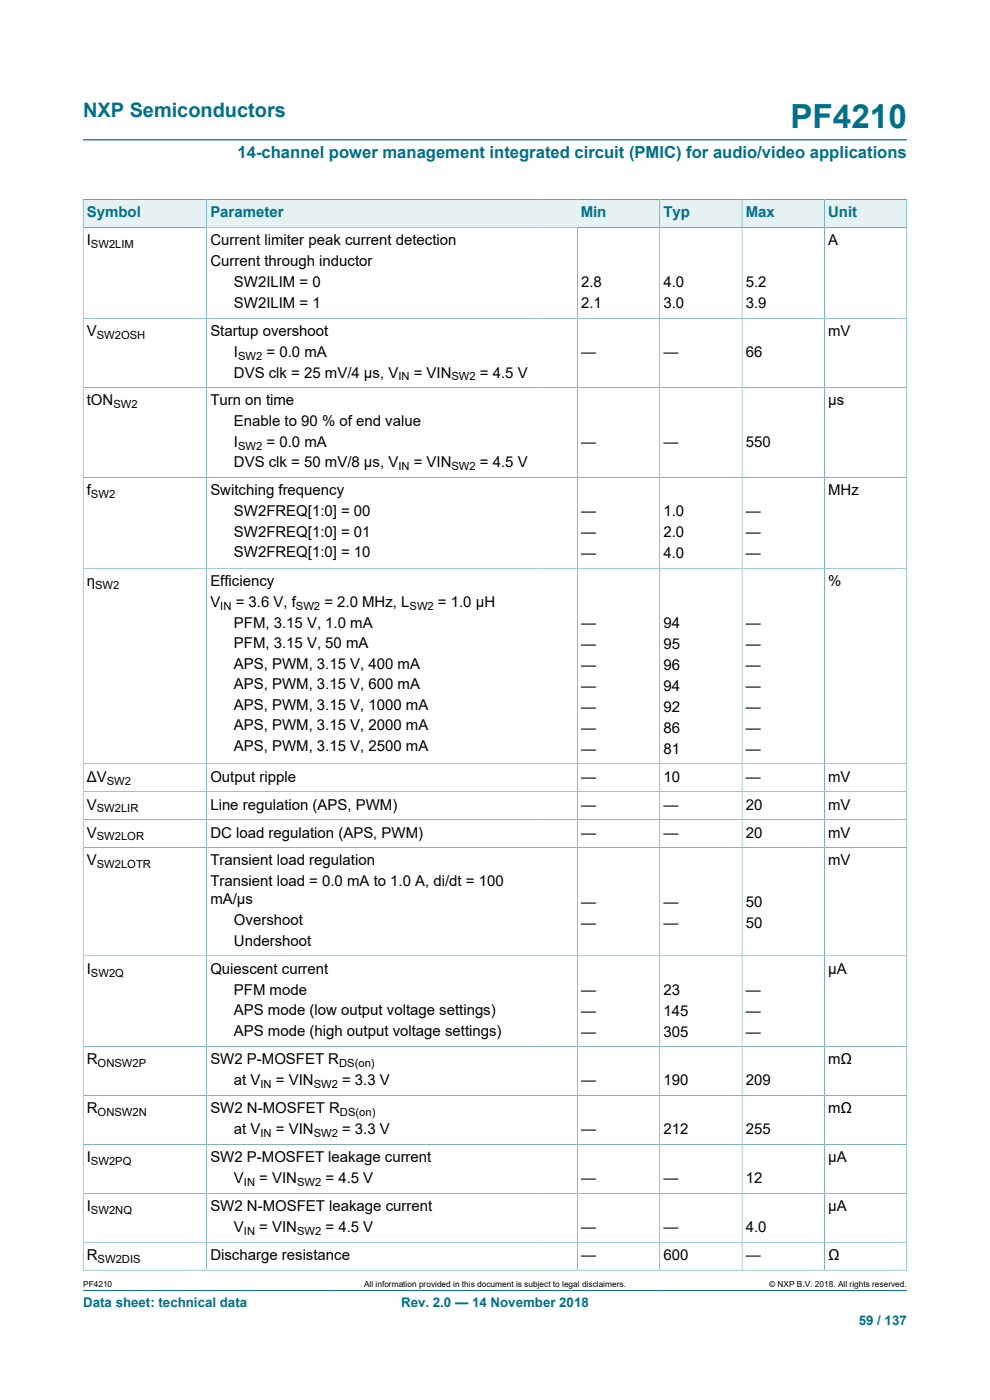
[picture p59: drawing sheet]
<svg xmlns="http://www.w3.org/2000/svg" width="210mm" height="297mm" viewBox="0 0 210 297" stroke-linecap="round" stroke-linejoin="round" font-family="sans-serif">
<defs><g id="words">
<text font-size="7.1" fill="#007088" x="167.7" y="27.2">PF4210</text>
<text font-size="4.2" fill="#007088" x="17.6" y="24.8">NXP Semiconductors</text>
<text font-size="3.5" fill="#007088" x="50.4" y="33.5">14-channel power management integrated circuit (PMIC) for audio/video applications</text>
<g font-size="3.2" fill="#007088">
<text x="18.4" y="46.1">Symbol</text>
<text x="44.6" y="46.1">Parameter</text>
<text x="123.2" y="46.1">Min</text>
<text x="140.7" y="46.1">Typ</text>
<text x="158.2" y="46.1">Max</text>
<text x="175.7" y="46.1">Unit</text>
</g>
<g font-size="3.2">
<text x="18.4" y="52">I</text>
<text x="44.6" y="52">Current limiter peak current detection</text>
<text x="175.7" y="52">A</text>
<text x="44.6" y="56.5">Current through inductor</text>
<text x="49.6" y="60.9">SW2ILIM = 0</text>
<text x="49.6" y="65.3">SW2ILIM = 1</text>
<text x="123.2" y="60.9">2.8</text>
<text x="123.2" y="65.4">2.1</text>
<text x="140.7" y="60.9">4.0</text>
<text x="140.7" y="65.4">3.0</text>
<text x="158.2" y="60.9">5.2</text>
<text x="158.2" y="65.4">3.9</text>
<text x="18.4" y="71.3">V</text>
<text x="44.6" y="71.3">Startup overshoot</text>
<text x="175.7" y="71.3">mV</text>
<text x="49.6" y="75.8">I</text>
<text x="56.5" y="75.8">= 0.0 mA</text>
<text x="123.2" y="75.8">—</text>
<text x="140.7" y="75.8">—</text>
<text x="158.2" y="75.8">66</text>
<text x="49.6" y="80.1">DVS clk = 25 mV/4 µs, V</text>
<text x="87.8" y="80.1">= VIN</text>
<text x="101.8" y="80.1">= 4.5 V</text>
<text x="18.4" y="86">tON</text>
<text x="44.6" y="86">Turn on time</text>
<text x="175.7" y="86">µs</text>
<text x="49.6" y="90.5">Enable to 90 % of end value</text>
<text x="49.6" y="94.8">I</text>
<text x="56.5" y="94.8">= 0.0 mA</text>
<text x="123.2" y="94.9">—</text>
<text x="140.7" y="94.9">—</text>
<text x="158.2" y="94.9">550</text>
<text x="49.6" y="99.1">DVS clk = 50 mV/8 µs, V</text>
<text x="87.8" y="99.1">= VIN</text>
<text x="101.8" y="99.1">= 4.5 V</text>
<text x="18.4" y="105.1">f</text>
<text x="44.6" y="105.1">Switching frequency</text>
<text x="175.7" y="105.1">MHz</text>
<text x="49.6" y="109.5">SW2FREQ[1:0] = 00</text>
<text x="49.6" y="113.9">SW2FREQ[1:0] = 01</text>
<text x="123.2" y="109.5">—</text>
<text x="123.2" y="114">—</text>
<text x="140.7" y="109.5">1.0</text>
<text x="140.7" y="114">2.0</text>
<text x="158.2" y="109.5">—</text>
<text x="158.2" y="114">—</text>
<text x="49.6" y="118.2">SW2FREQ[1:0] = 10</text>
<text x="123.2" y="118.4">—</text>
<text x="140.7" y="118.4">4.0</text>
<text x="158.2" y="118.4">—</text>
<text x="18.4" y="124.3">η</text>
<text x="44.6" y="124.3">Efficiency</text>
<text x="175.7" y="124.3">%</text>
<text x="44.6" y="128.8">V</text>
<text x="50" y="128.8">= 3.6 V, f</text>
<text x="68.8" y="128.8">= 2.0 MHz, L</text>
<text x="92.9" y="128.8">= 1.0 µH</text>
<text x="49.6" y="133.2">PFM, 3.15 V, 1.0 mA</text>
<text x="49.6" y="137.6">PFM, 3.15 V, 50 mA</text>
<text x="123.2" y="133.2">—</text>
<text x="123.2" y="137.7">—</text>
<text x="140.7" y="133.2">94</text>
<text x="140.7" y="137.7">95</text>
<text x="158.2" y="133.2">—</text>
<text x="158.2" y="137.7">—</text>
<text x="49.6" y="141.9">APS, PWM, 3.15 V, 400 mA</text>
<text x="123.2" y="142.1">—</text>
<text x="140.7" y="142.1">96</text>
<text x="158.2" y="142.1">—</text>
<text x="49.6" y="146.2">APS, PWM, 3.15 V, 600 mA</text>
<text x="123.2" y="146.6">—</text>
<text x="140.7" y="146.6">94</text>
<text x="158.2" y="146.6">—</text>
<text x="49.6" y="150.6">APS, PWM, 3.15 V, 1000 mA</text>
<text x="49.6" y="154.9">APS, PWM, 3.15 V, 2000 mA</text>
<text x="123.2" y="151">—</text>
<text x="123.2" y="155.4">—</text>
<text x="140.7" y="151">92</text>
<text x="140.7" y="155.4">86</text>
<text x="158.2" y="151">—</text>
<text x="158.2" y="155.4">—</text>
<text x="49.6" y="159.3">APS, PWM, 3.15 V, 2500 mA</text>
<text x="123.2" y="159.9">—</text>
<text x="140.7" y="159.9">81</text>
<text x="158.2" y="159.9">—</text>
<text x="18.4" y="165.8">ΔV</text>
<text x="44.6" y="165.8">Output ripple</text>
<text x="123.2" y="165.8">—</text>
<text x="140.7" y="165.8">10</text>
<text x="158.2" y="165.8">—</text>
<text x="175.7" y="165.8">mV</text>
<text x="18.4" y="171.7">V</text>
<text x="44.6" y="171.7">Line regulation (APS, PWM)</text>
<text x="123.2" y="171.7">—</text>
<text x="140.7" y="171.7">—</text>
<text x="158.2" y="171.7">20</text>
<text x="175.7" y="171.7">mV</text>
<text x="18.4" y="177.7">V</text>
<text x="44.6" y="177.7">DC load regulation (APS, PWM)</text>
<text x="123.2" y="177.7">—</text>
<text x="140.7" y="177.7">—</text>
<text x="158.2" y="177.7">20</text>
<text x="175.7" y="177.7">mV</text>
<text x="18.4" y="183.6">V</text>
<text x="44.6" y="183.6">Transient load regulation</text>
<text x="175.7" y="183.6">mV</text>
<text x="44.6" y="188">Transient load = 0.0 mA to 1.0 A, di/dt = 100</text>
<text x="44.6" y="191.9">mA/µs</text>
<text x="49.6" y="196.3">Overshoot</text>
<text x="123.2" y="192.5">—</text>
<text x="123.2" y="196.9">—</text>
<text x="140.7" y="192.5">—</text>
<text x="140.7" y="196.9">—</text>
<text x="158.2" y="192.5">50</text>
<text x="158.2" y="196.9">50</text>
<text x="49.6" y="200.6">Undershoot</text>
<text x="18.4" y="206.6">I</text>
<text x="44.6" y="206.6">Quiescent current</text>
<text x="175.7" y="206.6">µA</text>
<text x="49.6" y="211">PFM mode</text>
<text x="49.6" y="215.3">APS mode (low output voltage settings)</text>
<text x="123.2" y="211">—</text>
<text x="123.2" y="215.5">—</text>
<text x="140.7" y="211">23</text>
<text x="140.7" y="215.5">145</text>
<text x="158.2" y="211">—</text>
<text x="158.2" y="215.5">—</text>
<text x="49.6" y="219.7">APS mode (high output voltage settings)</text>
<text x="123.2" y="219.9">—</text>
<text x="140.7" y="219.9">305</text>
<text x="158.2" y="219.9">—</text>
<text x="18.4" y="225.8">R</text>
<text x="44.6" y="225.8">SW2 P-MOSFET R</text>
<text x="175.7" y="225.8">mΩ</text>
<text x="49.6" y="230.3">at V</text>
<text x="58.5" y="230.3">= VIN</text>
<text x="72.6" y="230.3">= 3.3 V</text>
<text x="123.2" y="230.3">—</text>
<text x="140.7" y="230.3">190</text>
<text x="158.2" y="230.3">209</text>
<text x="18.4" y="236.2">R</text>
<text x="44.6" y="236.2">SW2 N-MOSFET R</text>
<text x="175.7" y="236.2">mΩ</text>
<text x="49.6" y="240.6">at V</text>
<text x="58.5" y="240.6">= VIN</text>
<text x="72.6" y="240.6">= 3.3 V</text>
<text x="123.2" y="240.6">—</text>
<text x="140.7" y="240.6">212</text>
<text x="158.2" y="240.6">255</text>
<text x="18.4" y="246.6">I</text>
<text x="44.6" y="246.6">SW2 P-MOSFET leakage current</text>
<text x="49.6" y="251">V</text>
<text x="55" y="251">= VIN</text>
<text x="69" y="251">= 4.5 V</text>
<text x="123.2" y="251">—</text>
<text x="140.7" y="251">—</text>
<text x="158.2" y="251">12</text>
<text x="175.7" y="246.6">µA</text>
<text x="18.4" y="256.9">I</text>
<text x="44.6" y="256.9">SW2 N-MOSFET leakage current</text>
<text x="175.7" y="256.9">µA</text>
<text x="49.6" y="261.4">V</text>
<text x="55" y="261.4">= VIN</text>
<text x="69" y="261.4">= 4.5 V</text>
<text x="123.2" y="261.4">—</text>
<text x="140.7" y="261.4">—</text>
<text x="158.2" y="261.4">4.0</text>
<text x="18.4" y="267.3">R</text>
<text x="44.6" y="267.3">Discharge resistance</text>
<text x="123.2" y="267.3">—</text>
<text x="140.7" y="267.3">600</text>
<text x="158.2" y="267.3">—</text>
<text x="175.7" y="267.3">Ω</text>
</g>
<g font-size="2.8" fill="#007088">
<text x="17.6" y="277.3">Data sheet: technical data</text>
<text x="85.1" y="277.3">Rev. 2.0 — 14 November 2018</text>
<text x="182.2" y="281">59 / 137</text>
</g>
<g font-size="2.4">
<text x="19.3" y="52.7">SW2LIM</text>
<text x="20.5" y="71.9">SW2OSH</text>
<text x="50.5" y="76.4">SW2</text>
<text x="84.5" y="80.7">IN</text>
<text x="95.8" y="80.7">SW2</text>
<text x="24.1" y="86.6">SW2</text>
<text x="50.5" y="95.4">SW2</text>
<text x="84.5" y="99.8">IN</text>
<text x="95.8" y="99.8">SW2</text>
<text x="19.3" y="105.7">SW2</text>
<text x="20.2" y="124.9">SW2</text>
<text x="46.7" y="129.4">IN</text>
<text x="62.8" y="129.4">SW2</text>
<text x="86.9" y="129.4">SW2</text>
<text x="22.6" y="166.4">SW2</text>
<text x="20.5" y="172.4">SW2LIR</text>
<text x="20.5" y="178.3">SW2LOR</text>
<text x="20.5" y="184.2">SW2LOTR</text>
<text x="19.3" y="207.2">SW2Q</text>
<text x="20.7" y="226.4">ONSW2P</text>
<text x="71.9" y="226.4">DS(on)</text>
<text x="55.3" y="230.9">IN</text>
<text x="66.5" y="230.9">SW2</text>
<text x="20.7" y="236.8">ONSW2N</text>
<text x="72.1" y="236.8">DS(on)</text>
<text x="55.3" y="241.3">IN</text>
<text x="66.5" y="241.3">SW2</text>
<text x="19.3" y="247.2">SW2PQ</text>
<text x="51.7" y="251.6">IN</text>
<text x="63" y="251.6">SW2</text>
<text x="19.3" y="257.6">SW2NQ</text>
<text x="51.7" y="262">IN</text>
<text x="63" y="262">SW2</text>
<text x="20.7" y="267.9">SW2DIS</text>
</g>
<g font-size="1.8">
<text x="17.6" y="273.1">PF4210</text>
<text x="77.2" y="273.1">All information provided in this document is subject to legal disclaimers.</text>
<text x="163.2" y="273.1">© NXP B.V. 2018. All rights reserved.</text>
</g>
</g></defs>
<path d="M17.6 29.7h174.8M17.6 273.8h174.8" fill="none" stroke="#007088" stroke-width=".21"/>
<path d="M17.7 42.4h26.1v5.8h-26.1z" fill="#e6f1f3"/>
<path d="M17.6 42.3h104.9M17.6 42.3v6h104.9M43.8 42.3v6" fill="none" stroke="#007088" stroke-width=".21"/>
<g fill="#e6f1f3">
<path d="M43.9 42.4h78.6v5.8h-78.6z"/>
<path d="M122.5 42.4h17.4v5.8h-17.4z"/>
</g>
<path d="M122.5 42.3h17.4v6h-17.4" fill="none" stroke="#007088" stroke-width=".21"/>
<path d="M140 42.4h17.3v5.8h-17.3z" fill="#e6f1f3"/>
<path d="M139.9 42.3h17.5v6h-17.5z" fill="none" stroke="#007088" stroke-width=".21"/>
<path d="M157.5 42.4h17.3v5.8h-17.3z" fill="#e6f1f3"/>
<path d="M157.4 42.3h17.5v6h-17.5z" fill="none" stroke="#007088" stroke-width=".21"/>
<path d="M175 42.4h17.3v5.8h-17.3z" fill="#e6f1f3"/>
<g fill="none" stroke="#007088" stroke-width=".21">
<path d="M43.8 48.3v221.2M122.5 48.3v221.2M139.9 48.3v221.2M157.4 48.3v221.2M192.4 42.3v227.2M192.4 48.3h-174.8v221.2M192.4 42.3h-17.5v227.2M17.6 67.5h174.8M17.6 82.2h174.8M17.6 101.3h174.8M17.6 120.5h174.8M17.6 162h174.8"/>
<path d="M17.6 168h174.8M17.6 173.9h174.8M17.6 179.8h174.8M17.6 202.8h174.8M17.6 222h174.8M17.6 232.4h174.8M17.6 242.8h174.8M17.6 253.2h174.8M17.6 269.5h174.8M17.6 263.5h174.8"/>
</g>
<use href="#words"/>
</svg>
